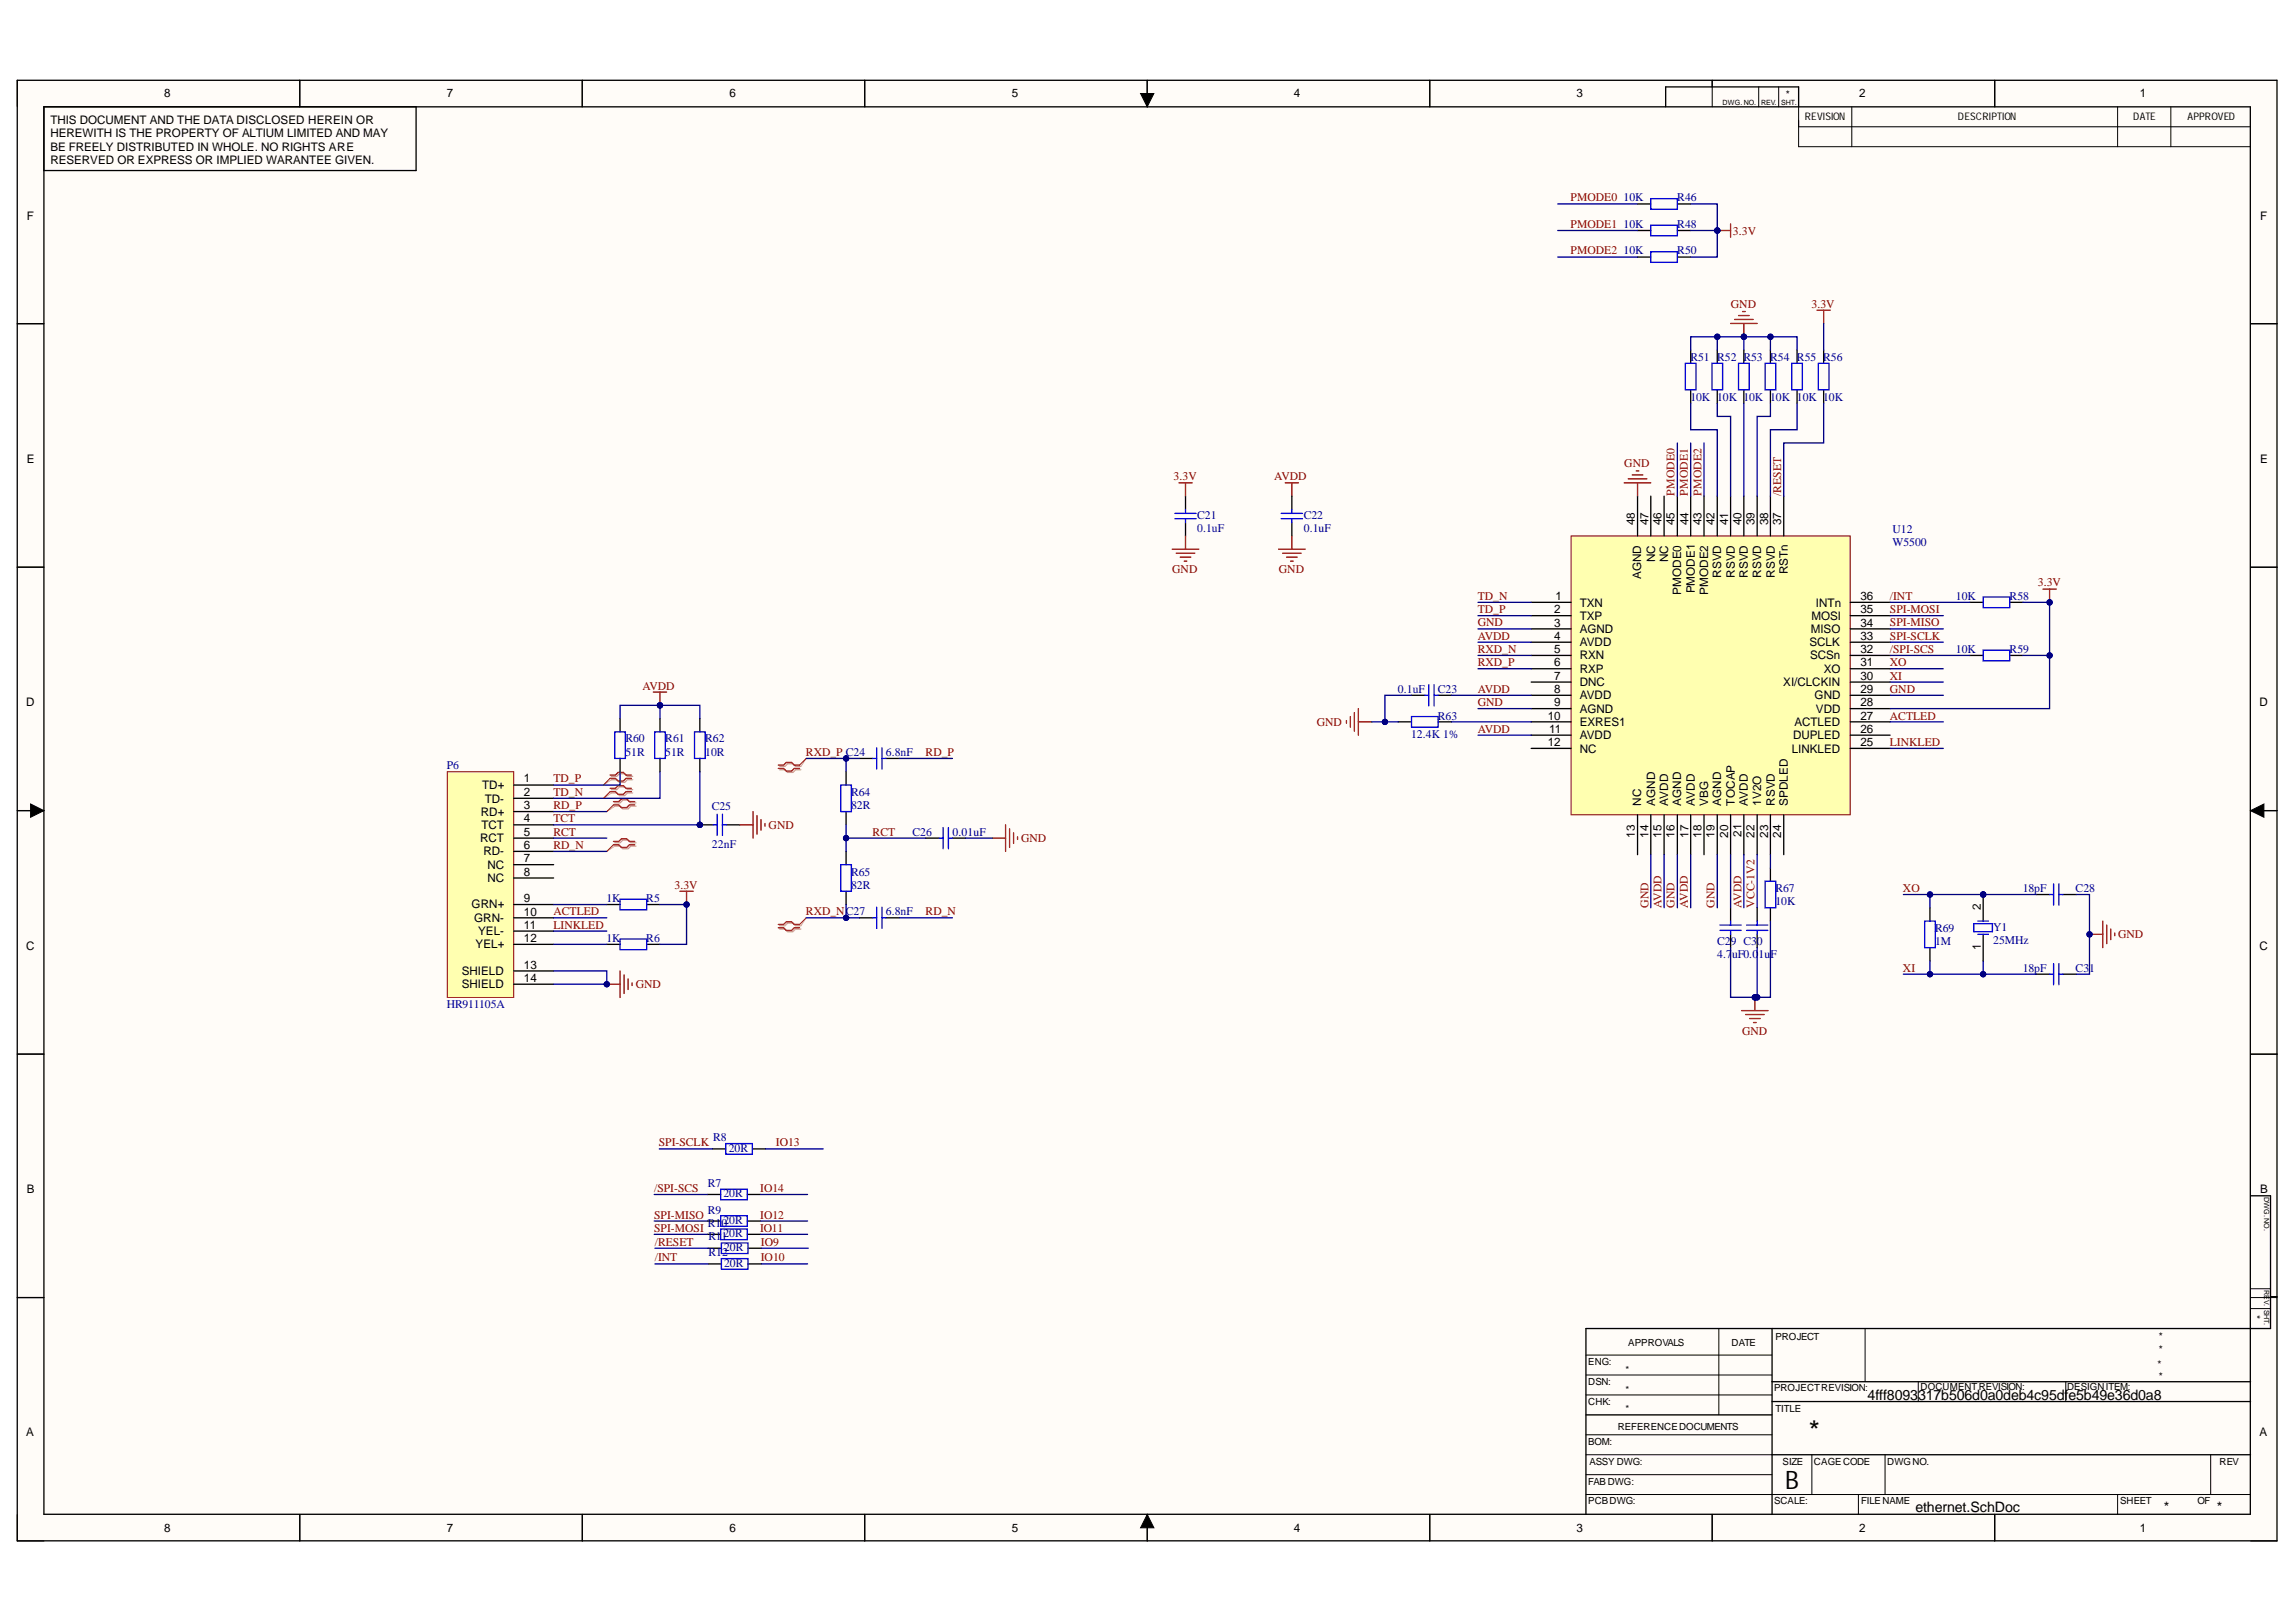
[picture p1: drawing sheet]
<svg xmlns="http://www.w3.org/2000/svg" width="297mm" height="210mm" viewBox="0 0 297 210" stroke-linecap="round" stroke-linejoin="round" font-family="sans-serif">
<defs><g id="words">
<text font-size="3.7" x="234" y="186.5">*</text>
<text font-size="3.3" x="231" y="192.7">B</text>
<g font-size="1.9">
<text x="241.6" y="181.2">4fff8093317b506d0a0deb4c95dfe5b49e36d0a8</text>
<text x="247.8" y="195.6">ethernet.SchDoc</text>
<text x="280" y="195.6">*</text>
<text x="286.8" y="195.6">*</text>
</g>
<g font-size="1.5">
<text x="6.5" y="16.1">THIS DOCUMENT AND THE DATA DISCLOSED HEREIN OR</text>
<text x="6.5" y="17.8">HEREWITH IS THE PROPERTY OF ALTIUM LIMITED AND MAY</text>
<text x="21.2" y="12.6">8</text>
<text x="57.8" y="12.6">7</text>
<text x="94.4" y="12.6">6</text>
<text x="130.9" y="12.6">5</text>
<text x="167.4" y="12.6">4</text>
<text x="204" y="12.6">3</text>
<text x="240.5" y="12.6">2</text>
<text x="276.8" y="12.6">1</text>
<text x="6.5" y="19.5">BE FREELY DISTRIBUTED IN WHOLE. NO RIGHTS ARE</text>
<text x="6.5" y="21.2">RESERVED OR EXPRESS OR IMPLIED WARANTEE GIVEN.</text>
<text x="3.5" y="28.4">F</text>
<text x="292.4" y="28.4">F</text>
<text x="3.5" y="59.9">E</text>
<text x="292.4" y="59.9">E</text>
<text x="211.5" y="68" transform="rotate(-90 211.5 68)">48</text>
<text x="213.3" y="68" transform="rotate(-90 213.3 68)">47</text>
<text x="215" y="68" transform="rotate(-90 215 68)">46</text>
<text x="216.7" y="68" transform="rotate(-90 216.7 68)">45</text>
<text x="218.4" y="68" transform="rotate(-90 218.4 68)">44</text>
<text x="220.1" y="68" transform="rotate(-90 220.1 68)">43</text>
<text x="221.8" y="68" transform="rotate(-90 221.8 68)">42</text>
<text x="223.6" y="68" transform="rotate(-90 223.6 68)">41</text>
<text x="225.3" y="68" transform="rotate(-90 225.3 68)">40</text>
<text x="227" y="68" transform="rotate(-90 227 68)">39</text>
<text x="228.8" y="68" transform="rotate(-90 228.8 68)">38</text>
<text x="230.4" y="68" transform="rotate(-90 230.4 68)">37</text>
<text x="201.3" y="77.6">1</text>
<text x="212.3" y="74.9" transform="rotate(-90 212.3 74.9)">AGND</text>
<text x="214.1" y="72.7" transform="rotate(-90 214.1 72.7)">NC</text>
<text x="215.8" y="72.7" transform="rotate(-90 215.8 72.7)">NC</text>
<text x="217.5" y="77" transform="rotate(-90 217.5 77)">PMODE0</text>
<text x="219.3" y="76.8" transform="rotate(-90 219.3 76.8)">PMODE1</text>
<text x="221" y="77" transform="rotate(-90 221 77)">PMODE2</text>
<text x="222.7" y="74.8" transform="rotate(-90 222.7 74.8)">RSVD</text>
<text x="224.4" y="74.8" transform="rotate(-90 224.4 74.8)">RSVD</text>
<text x="226.1" y="74.8" transform="rotate(-90 226.1 74.8)">RSVD</text>
<text x="227.8" y="74.8" transform="rotate(-90 227.8 74.8)">RSVD</text>
<text x="229.6" y="74.8" transform="rotate(-90 229.6 74.8)">RSVD</text>
<text x="231.3" y="74.3" transform="rotate(-90 231.3 74.3)">RSTn</text>
<text x="240.7" y="77.6">36</text>
<text x="201.1" y="79.3">2</text>
<text x="201.1" y="81.1">3</text>
<text x="201.1" y="82.8">4</text>
<text x="204.4" y="80.2">TXP</text>
<text x="204.4" y="82">AGND</text>
<text x="204.4" y="83.6">AVDD</text>
<text x="204.4" y="78.5">TXN</text>
<text x="234.1" y="83.6">SCLK</text>
<text x="234.3" y="82">MISO</text>
<text x="234.3" y="80.2">MOSI</text>
<text x="234.9" y="78.5">INTn</text>
<text x="240.7" y="82.8">33</text>
<text x="240.7" y="81.1">34</text>
<text x="240.7" y="79.3">35</text>
<text x="201.1" y="84.5">5</text>
<text x="201.1" y="86.2">6</text>
<text x="201.1" y="88">7</text>
<text x="201.1" y="89.7">8</text>
<text x="204.4" y="85.3">RXN</text>
<text x="204.4" y="87.1">RXP</text>
<text x="204.4" y="88.8">DNC</text>
<text x="230.7" y="88.8">XI/CLCKIN</text>
<text x="234.2" y="85.3">SCSn</text>
<text x="236" y="87.1">XO</text>
<text x="240.7" y="89.7">29</text>
<text x="240.7" y="88">30</text>
<text x="240.7" y="86.2">31</text>
<text x="240.7" y="84.5">32</text>
<text x="3.4" y="91.4">D</text>
<text x="200.2" y="93.1">10</text>
<text x="200.4" y="94.8">11</text>
<text x="201.1" y="91.3">9</text>
<text x="204.4" y="90.5">AVDD</text>
<text x="204.4" y="94">EXRES1</text>
<text x="204.4" y="95.7">AVDD</text>
<text x="204.4" y="92.3">AGND</text>
<text x="232" y="95.7">DUPLED</text>
<text x="232.1" y="94">ACTLED</text>
<text x="234.8" y="90.5">GND</text>
<text x="234.9" y="92.3">VDD</text>
<text x="240.7" y="94.8">26</text>
<text x="240.7" y="93.1">27</text>
<text x="240.7" y="91.3">28</text>
<text x="292.3" y="91.4">D</text>
<text x="67.8" y="101.2">1</text>
<text x="200.2" y="96.5">12</text>
<text x="204.4" y="97.4">NC</text>
<text x="231.8" y="97.4">LINKLED</text>
<text x="240.7" y="96.5">25</text>
<text x="62.2" y="105.5">RD+</text>
<text x="62.3" y="107.3">TCT</text>
<text x="62.4" y="102.2">TD+</text>
<text x="62.7" y="103.9">TD-</text>
<text x="67.8" y="103">2</text>
<text x="67.8" y="104.7">3</text>
<text x="67.8" y="106.4">4</text>
<text x="212.3" y="104.3" transform="rotate(-90 212.3 104.3)">NC</text>
<text x="214.1" y="104.3" transform="rotate(-90 214.1 104.3)">AGND</text>
<text x="215.8" y="104.3" transform="rotate(-90 215.8 104.3)">AVDD</text>
<text x="217.5" y="104.3" transform="rotate(-90 217.5 104.3)">AGND</text>
<text x="219.3" y="104.3" transform="rotate(-90 219.3 104.3)">AVDD</text>
<text x="221" y="104.3" transform="rotate(-90 221 104.3)">VBG</text>
<text x="222.7" y="104.3" transform="rotate(-90 222.7 104.3)">AGND</text>
<text x="224.4" y="104.3" transform="rotate(-90 224.4 104.3)">TOCAP</text>
<text x="226.1" y="104.3" transform="rotate(-90 226.1 104.3)">AVDD</text>
<text x="227.8" y="104.3" transform="rotate(-90 227.8 104.3)">1V2O</text>
<text x="229.6" y="104.3" transform="rotate(-90 229.6 104.3)">RSVD</text>
<text x="231.3" y="104.3" transform="rotate(-90 231.3 104.3)">SPDLED</text>
<text x="62.1" y="109">RCT</text>
<text x="62.5" y="110.7">RD-</text>
<text x="63" y="112.4">NC</text>
<text x="67.8" y="108.2">5</text>
<text x="67.8" y="109.9">6</text>
<text x="67.8" y="111.6">7</text>
<text x="67.8" y="113.3">8</text>
<text x="211.5" y="108.4" transform="rotate(-90 211.5 108.4)">13</text>
<text x="213.3" y="108.4" transform="rotate(-90 213.3 108.4)">14</text>
<text x="215" y="108.4" transform="rotate(-90 215 108.4)">15</text>
<text x="216.7" y="108.4" transform="rotate(-90 216.7 108.4)">16</text>
<text x="218.4" y="108.4" transform="rotate(-90 218.4 108.4)">17</text>
<text x="220.1" y="108.4" transform="rotate(-90 220.1 108.4)">18</text>
<text x="221.8" y="108.4" transform="rotate(-90 221.8 108.4)">19</text>
<text x="223.6" y="108.4" transform="rotate(-90 223.6 108.4)">20</text>
<text x="225.3" y="108.3" transform="rotate(-90 225.3 108.3)">21</text>
<text x="227" y="108.4" transform="rotate(-90 227 108.4)">22</text>
<text x="228.8" y="108.4" transform="rotate(-90 228.8 108.4)">23</text>
<text x="230.4" y="108.4" transform="rotate(-90 230.4 108.4)">24</text>
<text x="61" y="117.6">GRN+</text>
<text x="61.4" y="119.3">GRN-</text>
<text x="63" y="114.2">NC</text>
<text x="67.8" y="116.7">9</text>
<text x="67.8" y="118.5">10</text>
<text x="256.3" y="117.8" transform="rotate(-90 256.3 117.8)">2</text>
<text x="3.4" y="122.9">C</text>
<text x="61.5" y="122.7">YEL+</text>
<text x="61.9" y="121">YEL-</text>
<text x="67.8" y="120.2">11</text>
<text x="67.8" y="121.9">12</text>
<text x="67.8" y="125.3">13</text>
<text x="256.3" y="122.9" transform="rotate(-90 256.3 122.9)">1</text>
<text x="292.3" y="122.9">C</text>
<text x="59.7" y="126.2">SHIELD</text>
<text x="59.7" y="127.9">SHIELD</text>
<text x="67.8" y="127">14</text>
<text x="3.5" y="154.4">B</text>
<text x="292.4" y="154.4">B</text>
<text x="3.4" y="185.9">A</text>
<text x="292.3" y="185.9">A</text>
<text x="21.2" y="198.2">8</text>
<text x="57.8" y="198.2">7</text>
<text x="94.4" y="198.2">6</text>
<text x="130.9" y="198.2">5</text>
<text x="167.4" y="198.2">4</text>
<text x="204" y="198.2">3</text>
<text x="240.5" y="198.2">2</text>
<text x="276.8" y="198.2">1</text>
</g>
<g font-size="1.5" fill="#800000">
<text x="203.2" y="26.1">PMODE0</text>
<text x="203.2" y="29.5">PMODE1</text>
<text x="203.2" y="32.9">PMODE2</text>
<text x="224.2" y="30.4">3.3V</text>
<text x="223.9" y="39.8">GND</text>
<text x="234.3" y="39.8">3.3V</text>
<text x="151.8" y="62.2">3.3V</text>
<text x="164.9" y="62.2">AVDD</text>
<text x="210.1" y="60.5">GND</text>
<text x="216.7" y="64.2" transform="rotate(-90 216.7 64.2)">PMODE0</text>
<text x="218.3" y="64.2" transform="rotate(-90 218.3 64.2)">PMODE1</text>
<text x="220.1" y="64.2" transform="rotate(-90 220.1 64.2)">PMODE2</text>
<text x="230.4" y="64.2" transform="rotate(-90 230.4 64.2)">/RESET</text>
<text x="151.7" y="74.2">GND</text>
<text x="165.5" y="74.2">GND</text>
<text x="191.2" y="77.6">TD_N</text>
<text x="244.5" y="77.6">/INT</text>
<text x="263.6" y="75.9">3.3V</text>
<text x="191.2" y="79.3">TD_P</text>
<text x="191.2" y="81">GND</text>
<text x="191.2" y="82.8">AVDD</text>
<text x="244.5" y="82.8">SPI-SCLK</text>
<text x="244.5" y="81">SPI-MISO</text>
<text x="244.5" y="79.3">SPI-MOSI</text>
<text x="83.1" y="89.2">AVDD</text>
<text x="191.2" y="84.5">RXD_N</text>
<text x="191.2" y="86.2">RXD_P</text>
<text x="191.2" y="89.7">AVDD</text>
<text x="244.5" y="89.7">GND</text>
<text x="244.5" y="88">XI</text>
<text x="244.5" y="86.2">XO</text>
<text x="244.5" y="84.5">/SPI-SCS</text>
<text x="170.4" y="94">GND</text>
<text x="191.2" y="94.8">AVDD</text>
<text x="191.2" y="91.3">GND</text>
<text x="244.5" y="93.1">ACTLED</text>
<text x="71.6" y="101.2">TD_P</text>
<text x="104.3" y="97.9">RXD_P C24</text>
<text x="119.8" y="97.9">RD_P</text>
<text x="244.5" y="96.5">LINKLED</text>
<text x="71.6" y="103">TD_N</text>
<text x="71.6" y="104.7">RD_P</text>
<text x="71.6" y="106.4">TCT</text>
<text x="99.4" y="107.2">GND</text>
<text x="71.6" y="109.9">RD_N</text>
<text x="71.6" y="108.2">RCT</text>
<text x="112.9" y="108.2">RCT</text>
<text x="132.1" y="109">GND</text>
<text x="71.6" y="118.4">ACTLED</text>
<text x="87.3" y="115">3.3V</text>
<text x="104.3" y="118.4">RXD_NC27</text>
<text x="119.8" y="118.4">RD_N</text>
<text x="213.3" y="117.5" transform="rotate(-90 213.3 117.5)">GND</text>
<text x="215" y="117.5" transform="rotate(-90 215 117.5)">AVDD</text>
<text x="216.7" y="117.5" transform="rotate(-90 216.7 117.5)">GND</text>
<text x="218.3" y="117.5" transform="rotate(-90 218.3 117.5)">AVDD</text>
<text x="221.8" y="117.5" transform="rotate(-90 221.8 117.5)">GND</text>
<text x="225.3" y="117.5" transform="rotate(-90 225.3 117.5)">AVDD</text>
<text x="227" y="117.5" transform="rotate(-90 227 117.5)">VCC-1V2</text>
<text x="246.2" y="115.4">XO</text>
<text x="71.6" y="120.2">LINKLED</text>
<text x="246.2" y="125.8">XI</text>
<text x="274" y="121.4">GND</text>
<text x="82.3" y="127.9">GND</text>
<text x="225.4" y="133.9">GND</text>
<text x="85.2" y="148.3">SPI-SCLK</text>
<text x="100.4" y="148.3">IO13</text>
<text x="84.6" y="154.3">/SPI-SCS</text>
<text x="98.3" y="154.3">IO14</text>
<text x="84.6" y="159.4">SPI-MOSI</text>
<text x="84.6" y="157.7">SPI-MISO</text>
<text x="84.7" y="161.2">/RESET</text>
<text x="98.3" y="157.7">IO12</text>
<text x="98.3" y="159.4">IO11</text>
<text x="98.4" y="161.2">IO9</text>
<text x="84.7" y="163.2">/INT</text>
<text x="98.4" y="163.2">IO10</text>
</g>
<g font-size="1.5" fill="#000080">
<text x="210.1" y="26.1">10K</text>
<text x="210.1" y="29.5">10K</text>
<text x="217" y="26.1">R46</text>
<text x="217" y="29.5">R48</text>
<text x="210.1" y="32.9">10K</text>
<text x="217" y="32.9">R50</text>
<text x="218.7" y="46.7">R51 R52 R53 R54 R55 R56</text>
<text x="218.7" y="51.8">10K 10K 10K 10K 10K 10K</text>
<text x="154.9" y="68.8">0.1uF</text>
<text x="154.9" y="67.2">C21</text>
<text x="168.7" y="68.8">0.1uF</text>
<text x="168.7" y="67.2">C22</text>
<text x="244.8" y="69">U12</text>
<text x="244.8" y="70.7">W5500</text>
<text x="253" y="77.6">10K</text>
<text x="260" y="77.6">R58</text>
<text x="180.9" y="89.7">0.1uF</text>
<text x="186" y="89.7">C23</text>
<text x="253" y="84.5">10K</text>
<text x="260" y="84.5">R59</text>
<text x="182.5" y="95.5">12.4K 1%</text>
<text x="186" y="93.1">R63</text>
<text x="57.8" y="99.5">P6</text>
<text x="80.9" y="97.9">51R</text>
<text x="80.9" y="96.1">R60</text>
<text x="86.1" y="97.9">51R</text>
<text x="86.1" y="96.1">R61</text>
<text x="91.2" y="97.9">10R</text>
<text x="91.2" y="96.1">R62</text>
<text x="114.6" y="97.9">6.8nF</text>
<text x="92.1" y="104.9">C25</text>
<text x="110.1" y="104.7">82R</text>
<text x="110.1" y="103">R64</text>
<text x="92.1" y="109.7">22nF</text>
<text x="110.1" y="113.3">R65</text>
<text x="118.1" y="108.2">C26</text>
<text x="123.2" y="108.2">0.01uF</text>
<text x="78.5" y="116.7">1K</text>
<text x="83.6" y="116.7">R5</text>
<text x="110.1" y="115">82R</text>
<text x="114.6" y="118.4">6.8nF</text>
<text x="229.7" y="117.1">10K</text>
<text x="229.7" y="115.4">R67</text>
<text x="261.7" y="115.4">18pF</text>
<text x="268.5" y="115.4">C28</text>
<text x="78.5" y="121.9">1K</text>
<text x="83.6" y="121.9">R6</text>
<text x="222.2" y="124">4.7uF0.01u</text>
<text x="222.2" y="122.3">C29 C30</text>
<text x="229.1" y="124">F</text>
<text x="250.3" y="122.3">1M</text>
<text x="250.3" y="120.6">R69</text>
<text x="257.9" y="120.4">Y1</text>
<text x="257.9" y="122.1">25MHz</text>
<text x="261.7" y="125.8">18pF</text>
<text x="268.5" y="125.8">C31</text>
<text x="57.8" y="130.5">HR911105A</text>
<text x="92.2" y="147.7">R8</text>
<text x="94.3" y="149">20R</text>
<text x="91.6" y="153.6">R7</text>
<text x="93.6" y="154.9">20R</text>
<text x="91.6" y="157.1">R9</text>
<text x="91.6" y="158.7">R1020R</text>
<text x="91.7" y="160.5">R11</text>
<text x="93.6" y="160.1">20R</text>
<text x="93.7" y="161.9">20R</text>
<text x="91.7" y="162.5">R12</text>
<text x="93.7" y="163.9">20R</text>
</g>
<g font-size="1.4">
<text x="231" y="12.7">*</text>
<text x="233.5" y="15.6">REVISION</text>
<text x="253.3" y="15.6">DESCRIPTION</text>
<text x="276" y="15.6">DATE</text>
<text x="283" y="15.6">APPROVED</text>
<text x="279.3" y="173.4">*</text>
<text x="279.1" y="177">*</text>
<text x="279.3" y="178.5">*</text>
<text x="279.3" y="175.1">*</text>
</g>
<g font-size="1.3">
<text x="229.7" y="173.4">PROJECT</text>
<text x="291.5" y="170.2" transform="rotate(90 291.5 170.2)">*</text>
<text x="205.5" y="176.7">ENG:</text>
<text x="205.5" y="179.2">DSN:</text>
<text x="210.3" y="177.7">*</text>
<text x="210.6" y="174.2">APPROVALS</text>
<text x="224" y="174.2">DATE</text>
<text x="248.5" y="179.9">DOCUMENTREVISION:</text>
<text x="267.4" y="179.9">DESIGNITEM:</text>
<text x="205.5" y="181.8">CHK:</text>
<text x="209.3" y="185">REFERENCEDOCUMENTS</text>
<text x="210.3" y="180.3">*</text>
<text x="210.3" y="182.7">*</text>
<text x="229.5" y="180.1">PROJECTREVISION:</text>
<text x="229.7" y="182.7">TITLE</text>
<text x="205.5" y="187">BOM:</text>
<text x="205.7" y="189.5">ASSY DWG:</text>
<text x="230.6" y="189.5">SIZE</text>
<text x="234.7" y="189.5">CAGECODE</text>
<text x="244.2" y="189.5">DWGNO.</text>
<text x="287.2" y="189.5">REV</text>
<text x="205.5" y="192.1">FAB DWG:</text>
<text x="205.5" y="194.7">PCBDWG:</text>
<text x="229.5" y="194.7">SCALE:</text>
<text x="240.8" y="194.7">FILENAME</text>
<text x="274.3" y="194.7">SHEET</text>
<text x="284.3" y="194.7">OF</text>
</g>
<g font-size=".9">
<text x="222.8" y="13.6">DWG. NO.</text>
<text x="227.8" y="13.6">REV.</text>
<text x="230.4" y="13.6">SHT.</text>
<text x="292.9" y="154.9" transform="rotate(90 292.9 154.9)">DWG. NO.</text>
<text x="292.9" y="166.9" transform="rotate(90 292.9 166.9)">REV.</text>
<text x="292.9" y="169.5" transform="rotate(90 292.9 169.5)">SHT.</text>
</g>
</g></defs>
<g fill="#fffcf8">
<path d="M2.2 10.4h292.4v189h-292.4z" fill-rule="evenodd"/>
<path d="M5.7 13.8h285.5v182.2h-285.5z" fill-rule="evenodd"/>
</g>
<g fill="none" stroke="#000" stroke-width=".13">
<path d="M2.2 10.4v3.4M38.8 10.4v3.4M75.3 10.4v3.4M111.9 10.4v3.4M147.6 12.1h1.7l-.9 1.7zM148.4 10.4v3.4M185 10.4v3.4M221.5 10.4v3.4M227.5 11.2v2.6M230.1 11.2v2.6M232.7 13.8v5.2h58.5M232.7 16.4h58.5"/>
<path d="M239.6 13.8v5.2M258.1 10.4v3.4M274 13.8v5.2M280.8 13.8v5.2M2.2 41.9h3.5M291.2 41.9h3.4M2.2 73.4h3.5M291.2 73.4h3.4M2.2 104.9h3.5M4 104l1.7 .9-1.7 .9zM291.2 104.9l1.7-.9v1.8zM291.2 104.9h3.4"/>
<path d="M2.2 136.4h3.5M291.2 136.4h3.4M2.2 167.9h3.5M205.2 177.9h24.1M205.2 175.4h24.1M222.4 171.9v11.2M241.3 171.9v6.9M248.2 178.8v2.6M267.3 178.8v2.6M291.2 167.9h3.4M291.2 169.3h2.5M291.2 166.8h2.5"/>
<path d="M2.2 196v3.4h3.5M38.8 196v3.4M75.3 196v3.4M111.9 196v3.4M148.4 196l.9 1.7h-1.7zM148.4 196v3.4M185 196v3.4M205.2 193.4h86M205.2 180.5h24.1M205.2 188.3h24.1M205.2 185.7h24.1M205.2 190.8h24.1"/>
<path d="M221.5 196v3.4M234.4 188.3v5.1M240.4 193.4v2.6M243.9 188.3v5.1M258.1 196v3.4M274 193.4v2.6M286 188.3v5.1M291.2 199.4h3.4"/>
</g>
<g fill="none" stroke="#000" stroke-width=".17">
<path d="M2.2 10.4h292.4v189h-292.4zM38.8 10.4v3.4M53.8 13.8v8.3h-48.1v-8.3h285.4v182.2h-285.4v-182.2M75.3 10.4v3.4M111.9 10.4v3.4M148.4 10.4v3.4M185 10.4v3.4M215.5 13.8v-2.6h17.2v2.6M221.5 10.4v.8M258.1 10.4v3.4M2.2 41.9h3.5M291.2 41.9h3.4"/>
<path d="M2.2 73.4h3.5M291.2 73.4h3.4M2.2 104.9h3.5M291.2 104.9h3.4M2.2 136.4h3.5M291.2 136.4h3.4M291.2 154.7h2.5v17.2h-88.5v24.1M2.2 167.9h3.5M229.3 178.8h61.9M229.3 171.9v24.1M293.7 167.8h.9M38.8 196v3.4"/>
<path d="M75.3 196v3.4M111.9 196v3.4M148.4 196v3.4M185 196v3.4M205.2 183.1h24.1M221.5 196v3.4M229.3 181.4h61.9M229.3 188.3h61.9M258.1 196v3.4"/>
</g>
<path d="M147.6 12.1h1.7l-.9 1.7zM4 104l1.7 .9-1.7 .9zM291.2 104.9l1.7-.9v1.8zM148.4 196l.9 1.7h-1.7z" fill="#000"/>
<path d="M79.1 102.2h.7l.3-.4h.7l.4 .4h.7M79.1 102.6h.7l.3 .4h.7l.4-.4h.7M79.1 100.5h.7l.3-.4h.7l.4 .4h.7M79.1 100.9h.7l.3 .3h.7l.4-.3h.7M79.5 109.1h.7l.4-.4h.7l.3 .4h.7M79.5 109.5h.7l.4 .3h.7l.3-.3h.7M79.5 103.9h.7l.4-.3h.7l.3 .3h.7M79.5 104.3h.7l.4 .4h.7l.3-.4h.7" fill="none" stroke="#d0a19e" stroke-width=".17"/>
<path d="M79.1 102.6l-1 .7M79.1 100.9l-1 .7M79.5 109.5l-1 .7M79.5 104.3l-1 .7" fill="none" stroke="#d0a19e" stroke-width=".13"/>
<path d="M78.9 102h.7l.4-.3h.6l.4 .3h.7M78.9 102.4h.7l.4 .4h.6l.4-.4h.7M78.9 100.3h.7l.4-.3h.6l.4 .3h.7M78.9 100.7h.7l.4 .4h.6l.4-.4h.7M79.4 108.9h.7l.3-.4h.7l.3 .4h.7M79.4 109.3h.7l.3 .4h.7l.3-.4h.7M79.4 103.7h.7l.3-.3h.7l.3 .3h.7M79.4 104.2h.7l.3 .3h.7l.3-.3h.7" fill="none" stroke="#f00" stroke-width=".17"/>
<path d="M78.9 102.4l-.8 .9M78.9 100.7l-.8 .9M79.4 109.3l-.9 .9M79.4 104.2l-.9 .8" fill="none" stroke="#f00" stroke-width=".13"/>
<path d="M203.3 69.4h36.1v36h-36.1z" fill-rule="evenodd" fill="#ffffb0"/>
<path d="M203.3 69.4h36.1v36h-36.1z" fill="none" stroke="#800000" stroke-width=".13"/>
<g fill="none" stroke="#000" stroke-width=".17">
<path d="M198.1 79.7h5.2M198.1 77.9h5.2M211.9 64.2v5.2M213.6 64.2v5.2M215.3 64.2v5.2M217 64.2v5.2M218.7 64.2v5.2M220.5 64.2v5.2M222.2 64.2v5.2M223.9 64.2v5.2M225.6 64.2v5.2M227.3 64.2v5.2"/>
<path d="M229 64.2v5.2M230.8 64.2v5.2M239.4 79.7h5.1M239.4 77.9h5.1M198.1 81.4h5.2M198.1 83.1h5.2M198.1 84.8h5.2M198.1 86.5h5.2M198.1 88.3h5.2M198.1 90h5.2M198.1 93.4h5.2M198.1 95.1h5.2"/>
<path d="M198.1 96.9h5.2M198.1 91.7h5.2M239.4 81.4h5.1M239.4 83.1h5.1M239.4 84.8h5.1M239.4 86.5h5.1M239.4 88.3h5.1M239.4 90h5.1M239.4 93.4h5.1M239.4 95.1h5.1M239.4 96.9h5.1M239.4 91.7h5.1"/>
<path d="M211.9 105.4v5.2M213.6 105.4v5.2M215.3 105.4v5.2M217 105.4v5.2M218.7 105.4v5.2M220.5 105.4v5.2M222.2 105.4v5.2M223.9 105.4v5.2M225.6 105.4v5.2M227.3 105.4v5.2M229 105.4v5.2M230.8 105.4v5.2"/>
</g>
<path d="M57.9 99.9h8.6v29.2h-8.6z" fill-rule="evenodd" fill="#ffffb0"/>
<path d="M57.9 99.9h8.6v29.2h-8.6z" fill="none" stroke="#800000" stroke-width=".13"/>
<g fill="none" stroke="#000" stroke-width=".17">
<path d="M254.8 77.9h1.8M260 77.9h1.7M180.9 93.4h1.7M182.6 90h1.7M186.1 93.4h1.7M186.1 90h1.7M254.8 84.8h1.8M260 84.8h1.7M66.5 101.6h5.1M66.5 103.3h5.1M66.5 105h5.1M66.5 106.7h5.1"/>
<path d="M66.5 108.5h5.1M66.5 110.2h5.1M66.5 111.9h5.1M66.5 113.6h5.1M66.5 117.1h5.1M66.5 118.8h5.1M223.9 117.5v1.7M227.3 117.5v1.7M229 112.3v1.7M229 117.5v1.7M66.5 120.5h5.1M66.5 122.2h5.1"/>
<path d="M66.5 125.7h5.1M66.5 127.4h5.1M223.9 120.9v1.7M227.3 120.9v1.7"/>
</g>
<g fill="none" stroke="#00f" stroke-width=".17">
<path d="M256.6 77.3h3.4v1.3h-3.4zM182.6 92.7h3.5v1.4h-3.5zM184.3 90h.5M184.8 88.6v2.8M185.5 88.6v2.8M185.5 90h.6M256.6 84.1h3.4v1.4h-3.4zM222.5 119.7h2.8M223.9 119.2v.5M226 119.7h2.7M227.3 119.2v.5M228.4 114h1.3v3.5h-1.3z"/>
<path d="M222.5 120.4h2.8M223.9 120.4v.5M226 120.4h2.7M227.3 120.4v.5"/>
</g>
<path d="M264.3 76.2h1.7M265.2 76.2v1.7M174.2 93.2v.4M174.7 92.7v1.4M175.2 92.2v2.4M175.7 91.7v3.4M175.7 93.4h1.7" fill="none" stroke="#800000" stroke-width=".17"/>
<circle cx="265.2" cy="78" r=".34" fill="#000080"/>
<circle cx="265.2" cy="78" r=".34" fill="none" stroke="#000080" stroke-width=".13"/>
<path d="M249.7 117.5v1.7M249.7 122.6v1.8" fill="none" stroke="#000" stroke-width=".17"/>
<path d="M249 119.2h1.4v3.4h-1.4z" fill="none" stroke="#00f" stroke-width=".17"/>
<circle cx="256.6" cy="115.8" r=".35" fill="#000080"/>
<circle cx="256.6" cy="115.8" r=".35" fill="none" stroke="#000080" stroke-width=".13"/>
<path d="M256.6 115.8v3.4M256.6 120.9v3.5" fill="none" stroke="#000" stroke-width=".17"/>
<circle cx="256.6" cy="115.8" r=".35" fill="#000080"/>
<circle cx="256.6" cy="115.8" r=".35" fill="none" stroke="#000080" stroke-width=".13"/>
<path d="M255.4 119.5h2.4v1.1h-2.4zM255.9 119.2h1.4M265.2 115.8h.5M265.7 114.4v2.7M266.4 114.4v2.7M266.4 115.8h.5M255.9 120.9h1.4M265.2 126.1h.5M265.7 124.7v2.7M266.4 124.7v2.7M266.4 126.1h.5" fill="none" stroke="#00f" stroke-width=".17"/>
<path d="M263.4 115.8h1.8M266.9 115.8h1.7M263.4 126.1h1.8M266.9 126.1h1.7" fill="none" stroke="#000" stroke-width=".17"/>
<path d="M272 119.2v3.4M272.6 119.7v2.4M270.3 120.9h1.7M273.1 120.2v1.4M273.6 120.7v.4" fill="none" stroke="#800000" stroke-width=".17"/>
<circle cx="270.3" cy="120.9" r=".34" fill="#000080"/>
<circle cx="270.3" cy="120.9" r=".34" fill="none" stroke="#000080" stroke-width=".13"/>
<path d="M222.2 29.8h1.7M223.9 29v1.7M210.1 62.5h3.5M210.6 62h2.5M211.2 61.5h1.3M211.7 60.9h.3M211.9 62.5v1.7" fill="none" stroke="#800000" stroke-width=".17"/>
<path d="M211.9 26.4h1.7M211.9 29.8h1.7M211.9 33.3h1.7M217 26.4h1.7M217 29.8h1.7M217 33.3h1.7" fill="none" stroke="#000" stroke-width=".17"/>
<path d="M213.6 25.7h3.4v1.4h-3.4zM213.6 29.1h3.4v1.4h-3.4zM213.6 32.6h3.4v1.4h-3.4z" fill="none" stroke="#00f" stroke-width=".17"/>
<circle cx="222.2" cy="29.8" r=".34" fill="#000080"/>
<circle cx="222.2" cy="29.8" r=".34" fill="none" stroke="#000080" stroke-width=".13"/>
<path d="M218.7 45.3v1.7M218.7 50.5v1.7M222.2 45.3v1.7M222.2 50.5v1.7M225.6 45.3v1.7M225.6 50.5v1.7M229 45.3v1.7M229 50.5v1.7M232.5 45.3v1.7M232.5 50.5v1.7M235.9 45.3v1.7M235.9 50.5v1.7" fill="none" stroke="#000" stroke-width=".17"/>
<path d="M218 47h1.4v3.5h-1.4zM221.5 47h1.4v3.5h-1.4zM224.9 47h1.4v3.5h-1.4zM228.4 47h1.3v3.5h-1.3zM231.8 47h1.4v3.5h-1.4zM235.2 47h1.4v3.5h-1.4z" fill="none" stroke="#00f" stroke-width=".17"/>
<path d="M223.9 41.9h3.4M224.4 41.3h2.4M224.9 40.8h1.4M225.4 40.3h.4M225.6 41.9v1.7" fill="none" stroke="#800000" stroke-width=".17"/>
<circle cx="225.6" cy="43.6" r=".34" fill="#000080"/>
<circle cx="225.6" cy="43.6" r=".34" fill="none" stroke="#000080" stroke-width=".13"/>
<path d="M235.1 40.1h1.7M235.9 40.1v1.8M78.5 127.4h1.7M80.2 125.7v3.4M80.7 126.2v2.4M81.3 126.7v1.4M81.8 127.2v.3" fill="none" stroke="#800000" stroke-width=".17"/>
<path d="M153.4 64.2v1.7M153.4 67.6v1.8" fill="none" stroke="#000" stroke-width=".17"/>
<path d="M152 67.1h2.7M152 66.4h2.7M153.4 65.9v.5M153.4 67.1v.5" fill="none" stroke="#00f" stroke-width=".17"/>
<circle cx="78.5" cy="127.4" r=".34" fill="#000080"/>
<circle cx="78.5" cy="127.4" r=".34" fill="none" stroke="#000080" stroke-width=".13"/>
<g fill="none" stroke="#000" stroke-width=".17">
<path d="M80.2 93v1.7M80.2 98.2v1.7M85.4 93v1.7M85.4 98.2v1.7M109.5 99.9v1.7M111.2 98.2h1.7M114.6 98.2h1.7M109.5 105v1.7M109.5 110.2v1.7M109.5 115.3v1.8M111.2 118.8h1.7M114.6 118.8h1.7"/>
<path d="M119.8 108.5h1.7M123.2 108.5h1.7"/>
</g>
<g fill="none" stroke="#00f" stroke-width=".17">
<path d="M79.5 94.7h1.4v3.5h-1.4zM84.7 94.7h1.4v3.5h-1.4zM112.9 98.2h.5M113.4 96.8v2.7M114.1 96.8v2.7M114.1 98.2h.5M108.8 101.6h1.3v3.4h-1.3zM108.8 111.9h1.3v3.4h-1.3zM112.9 118.8h.5M113.4 117.4v2.7M114.1 117.4v2.7M114.1 118.8h.5"/>
<path d="M121.5 108.5h.5M122 107.1v2.7M122.7 107.1v2.7M122.7 108.5h.5"/>
</g>
<g fill="none" stroke="#800000" stroke-width=".17">
<path d="M151.7 71.1h3.4M152.2 71.6h2.4M152.5 62.5h1.7M152.7 72.1h1.4M153.2 72.6h.3M153.4 62.5v1.7M153.4 69.4v1.7M84.5 89.6h1.7M85.4 89.6v1.7M128.4 108.5h1.7M130.1 106.7v3.5M130.6 107.3v2.4"/>
<path d="M131.1 107.8v1.3M131.6 108.3v.3"/>
</g>
<circle cx="85.4" cy="91.3" r=".34" fill="#000080"/>
<circle cx="85.4" cy="91.3" r=".34" fill="none" stroke="#000080" stroke-width=".13"/>
<circle cx="90.5" cy="106.7" r=".34" fill="#000080"/>
<circle cx="90.5" cy="106.7" r=".34" fill="none" stroke="#000080" stroke-width=".13"/>
<path d="M90.5 106.7h1.8" fill="none" stroke="#000" stroke-width=".17"/>
<circle cx="90.5" cy="106.7" r=".34" fill="#000080"/>
<circle cx="90.5" cy="106.7" r=".34" fill="none" stroke="#000080" stroke-width=".13"/>
<path d="M167.1 64.2v1.7M167.1 67.6v1.8M90.5 93v1.7M90.5 98.2v1.7M94 106.7h1.7" fill="none" stroke="#000" stroke-width=".17"/>
<path d="M165.8 66.4h2.7M165.8 67.1h2.7M167.1 65.9v.5M167.1 67.1v.5M89.9 94.7h1.3v3.5h-1.3zM92.3 106.7h.5M92.8 105.4v2.7M93.5 105.4v2.7M93.5 106.7h.5" fill="none" stroke="#00f" stroke-width=".17"/>
<g fill="none" stroke="#800000" stroke-width=".17">
<path d="M165.4 71.1h3.5M165.9 71.6h2.4M166.3 62.5h1.7M166.4 72.1h1.4M167 72.6h.3M167.1 62.5v1.7M167.1 69.4v1.7M95.7 106.7h1.7M97.4 105v3.5M97.9 105.5v2.4M98.5 106.1v1.3M99 106.6v.3"/>
<path d="M225.3 130.8h3.4M225.8 131.3h2.4M226.3 131.8h1.4M226.9 132.3h.3M227 129.1v1.7"/>
</g>
<circle cx="227" cy="129.1" r=".35" fill="#000080"/>
<circle cx="227" cy="129.1" r=".35" fill="none" stroke="#000080" stroke-width=".13"/>
<path d="M100.9 99.6h.6l.4 .4h.7l.3-.4h.7M100.9 99.2h.6l.4-.4h.7l.3 .4h.7M100.9 119.8h.6l.4-.3h.7l.3 .3h.7M100.9 120.2h.6l.4 .4h.7l.3-.4h.7" fill="none" stroke="#d0a19e" stroke-width=".17"/>
<path d="M104.3 98.2l-.7 1M104.3 118.8l-.7 1" fill="none" stroke="#d0a19e" stroke-width=".13"/>
<path d="M100.7 99.4h.7l.3 .4h.7l.4-.4h.6M100.7 99h.7l.3-.3h.7l.4 .3h.6M100.7 119.6h.7l.3-.3h.7l.4 .3h.6M100.7 120.1h.7l.3 .3h.7l.4-.3h.6" fill="none" stroke="#f00" stroke-width=".17"/>
<path d="M104.3 98.2l-.9 .8M104.3 118.8l-.9 .8" fill="none" stroke="#f00" stroke-width=".13"/>
<path d="M78.5 117.1h1.7M83.7 117.1h1.7M78.5 122.2h1.7M83.7 122.2h1.7" fill="none" stroke="#000" stroke-width=".17"/>
<path d="M80.2 116.4h3.5v1.3h-3.5zM80.2 121.5h3.5v1.4h-3.5z" fill="none" stroke="#00f" stroke-width=".17"/>
<path d="M88 115.3h1.7M88.8 115.3v1.8" fill="none" stroke="#800000" stroke-width=".17"/>
<circle cx="88.8" cy="117.1" r=".34" fill="#000080"/>
<circle cx="88.8" cy="117.1" r=".34" fill="none" stroke="#000080" stroke-width=".13"/>
<path d="M91.5 154.6h1.7M91.5 158h1.7M91.5 159.7h1.7M92.2 148.7h1.7M96.7 154.6h1.7M96.7 158h1.7M96.7 159.7h1.7M97.3 148.7h1.8M91.6 161.5h1.7M91.6 163.6h1.7M96.8 161.5h1.7M96.8 163.6h1.7" fill="none" stroke="#000" stroke-width=".17"/>
<path d="M93.2 153.9h3.5v1.4h-3.5zM93.2 157.3h3.5v1.4h-3.5zM93.2 159h3.5v1.4h-3.5zM93.9 148h3.4v1.4h-3.4zM93.3 160.8h3.5v1.4h-3.5zM93.3 162.9h3.5v1.4h-3.5z" fill="none" stroke="#00f" stroke-width=".17"/>
<g fill="none" stroke="#000080" stroke-width=".17">
<path d="M191.2 77.9h6.9M191.2 79.7h6.9M182.6 90h-3.4v3.4M187.8 93.4h10.3M191.2 81.4h6.9M191.2 83.1h6.9M191.2 84.8h6.9M191.2 86.5h6.9M191.2 91.7h6.9M191.2 95.1h6.9M71.6 105h6.9M71.6 108.5h6.9"/>
<path d="M71.6 110.2h6.9"/>
</g>
<circle cx="179.2" cy="93.4" r=".35" fill="#000080"/>
<circle cx="179.2" cy="93.4" r=".35" fill="none" stroke="#000080" stroke-width=".13"/>
<path d="M187.8 90h10.3M213.6 110.6v6.9M215.3 110.6v6.9M217 110.6v6.9M218.7 110.6v6.9M222.2 110.6v6.9M223.9 110.6v6.9M225.6 110.6v6.9M227.3 110.6v6.9M229 119.2v9.9h-2M229 110.6v1.7" fill="none" stroke="#000080" stroke-width=".17"/>
<circle cx="227.3" cy="129.1" r=".35" fill="#000080"/>
<circle cx="227.3" cy="129.1" r=".35" fill="none" stroke="#000080" stroke-width=".13"/>
<circle cx="227" cy="129.1" r=".35" fill="#000080"/>
<circle cx="227" cy="129.1" r=".35" fill="none" stroke="#000080" stroke-width=".13"/>
<path d="M244.5 79.7h6.9M244.5 77.9h10.3M261.7 77.9h3.5v6.9h-3.5M244.5 96.9h6.9M244.5 93.4h6.9M244.5 90h6.9M244.5 88.3h6.9M244.5 86.5h6.9M244.5 83.1h6.9M244.5 81.4h6.9M244.5 84.8h10.3" fill="none" stroke="#000080" stroke-width=".17"/>
<circle cx="265.2" cy="84.8" r=".34" fill="#000080"/>
<circle cx="265.2" cy="84.8" r=".34" fill="none" stroke="#000080" stroke-width=".13"/>
<circle cx="265.2" cy="78" r=".34" fill="#000080"/>
<circle cx="265.2" cy="78" r=".34" fill="none" stroke="#000080" stroke-width=".13"/>
<path d="M263.4 115.8h-13.7v1.7" fill="none" stroke="#000080" stroke-width=".17"/>
<circle cx="249.7" cy="115.8" r=".34" fill="#000080"/>
<circle cx="249.7" cy="115.8" r=".34" fill="none" stroke="#000080" stroke-width=".13"/>
<circle cx="256.6" cy="115.8" r=".35" fill="#000080"/>
<circle cx="256.6" cy="115.8" r=".35" fill="none" stroke="#000080" stroke-width=".13"/>
<path d="M268.6 115.8h1.7v10.3h-1.7" fill="none" stroke="#000080" stroke-width=".17"/>
<circle cx="270.3" cy="120.9" r=".34" fill="#000080"/>
<circle cx="270.3" cy="120.9" r=".34" fill="none" stroke="#000080" stroke-width=".13"/>
<path d="M256.6 124.4v1.7" fill="none" stroke="#000080" stroke-width=".17"/>
<circle cx="256.6" cy="126.1" r=".35" fill="#000080"/>
<circle cx="256.6" cy="126.1" r=".35" fill="none" stroke="#000080" stroke-width=".13"/>
<path d="M246.2 115.8h3.5" fill="none" stroke="#000080" stroke-width=".17"/>
<circle cx="249.7" cy="115.8" r=".34" fill="#000080"/>
<circle cx="249.7" cy="115.8" r=".34" fill="none" stroke="#000080" stroke-width=".13"/>
<path d="M246.2 126.1h3.5" fill="none" stroke="#000080" stroke-width=".17"/>
<circle cx="249.7" cy="126.1" r=".34" fill="#000080"/>
<circle cx="249.7" cy="126.1" r=".34" fill="none" stroke="#000080" stroke-width=".13"/>
<g fill="none" stroke="#000080" stroke-width=".17">
<path d="M201.5 26.4h10.4M201.5 29.8h10.4M201.5 33.3h10.4M218.7 29.8h3.5M217 57.3v6.9M218.7 57.3v6.9M220.5 57.3v6.9M84.6 159.7h6.9M84.6 158h6.9M84.6 154.6h6.9M85.3 148.7h6.9M84.7 163.6h6.9"/>
<path d="M84.7 161.5h6.9"/>
</g>
<circle cx="222.2" cy="29.8" r=".34" fill="#000080"/>
<circle cx="222.2" cy="29.8" r=".34" fill="none" stroke="#000080" stroke-width=".13"/>
<path d="M218.7 52.2v3.4h3.5v8.6M222.2 52.2v1.7h1.7v10.3M222.2 43.6v1.7M225.6 52.2v12M229 52.2v1.7h-1.7v10.3M232.5 52.2v3.4h-3.5v8.6" fill="none" stroke="#000080" stroke-width=".17"/>
<circle cx="222.2" cy="43.6" r=".34" fill="#000080"/>
<circle cx="222.2" cy="43.6" r=".34" fill="none" stroke="#000080" stroke-width=".13"/>
<path d="M225.6 43.6v1.7" fill="none" stroke="#000080" stroke-width=".17"/>
<circle cx="225.6" cy="43.6" r=".34" fill="#000080"/>
<circle cx="225.6" cy="43.6" r=".34" fill="none" stroke="#000080" stroke-width=".13"/>
<path d="M229 43.6v1.7" fill="none" stroke="#000080" stroke-width=".17"/>
<circle cx="229" cy="43.6" r=".34" fill="#000080"/>
<circle cx="229" cy="43.6" r=".34" fill="none" stroke="#000080" stroke-width=".13"/>
<path d="M235.9 52.2v5.1h-5.1v6.9M235.9 41.9v3.4M71.6 125.7h6.9v1.7h-6.9" fill="none" stroke="#000080" stroke-width=".17"/>
<circle cx="78.5" cy="127.4" r=".34" fill="#000080"/>
<circle cx="78.5" cy="127.4" r=".34" fill="none" stroke="#000080" stroke-width=".13"/>
<path d="M111.2 98.2h-1.7v1.7" fill="none" stroke="#000080" stroke-width=".17"/>
<circle cx="109.5" cy="98.2" r=".34" fill="#000080"/>
<circle cx="109.5" cy="98.2" r=".34" fill="none" stroke="#000080" stroke-width=".13"/>
<path d="M109.5 117.1v1.7h1.7" fill="none" stroke="#000080" stroke-width=".17"/>
<circle cx="109.5" cy="118.8" r=".34" fill="#000080"/>
<circle cx="109.5" cy="118.8" r=".34" fill="none" stroke="#000080" stroke-width=".13"/>
<path d="M104.3 98.2h5.2" fill="none" stroke="#000080" stroke-width=".17"/>
<circle cx="109.5" cy="98.2" r=".34" fill="#000080"/>
<circle cx="109.5" cy="98.2" r=".34" fill="none" stroke="#000080" stroke-width=".13"/>
<path d="M104.3 118.8h5.2" fill="none" stroke="#000080" stroke-width=".17"/>
<circle cx="109.5" cy="118.8" r=".34" fill="#000080"/>
<circle cx="109.5" cy="118.8" r=".34" fill="none" stroke="#000080" stroke-width=".13"/>
<path d="M109.5 108.5h10.3" fill="none" stroke="#000080" stroke-width=".17"/>
<circle cx="109.5" cy="108.5" r=".34" fill="#000080"/>
<circle cx="109.5" cy="108.5" r=".34" fill="none" stroke="#000080" stroke-width=".13"/>
<path d="M80.2 99.9v1.7h-8.6M80.2 93v-1.7h5.2v1.7M85.4 99.9v3.4h-13.8M116.3 98.2h6.9M116.3 118.8h6.9M124.9 108.5h3.5" fill="none" stroke="#000080" stroke-width=".17"/>
<circle cx="85.4" cy="91.3" r=".34" fill="#000080"/>
<circle cx="85.4" cy="91.3" r=".34" fill="none" stroke="#000080" stroke-width=".13"/>
<path d="M85.4 91.3h5.1v1.7" fill="none" stroke="#000080" stroke-width=".17"/>
<circle cx="85.4" cy="91.3" r=".34" fill="#000080"/>
<circle cx="85.4" cy="91.3" r=".34" fill="none" stroke="#000080" stroke-width=".13"/>
<path d="M90.5 99.9v6.8h-18.9" fill="none" stroke="#000080" stroke-width=".17"/>
<circle cx="90.5" cy="106.7" r=".34" fill="#000080"/>
<circle cx="90.5" cy="106.7" r=".34" fill="none" stroke="#000080" stroke-width=".13"/>
<path d="M177.4 93.4h3.5" fill="none" stroke="#000080" stroke-width=".17"/>
<circle cx="179.2" cy="93.4" r=".35" fill="#000080"/>
<circle cx="179.2" cy="93.4" r=".35" fill="none" stroke="#000080" stroke-width=".13"/>
<path d="M218.7 45.3v-1.7h13.8v1.7" fill="none" stroke="#000080" stroke-width=".17"/>
<circle cx="222.2" cy="43.6" r=".34" fill="#000080"/>
<circle cx="222.2" cy="43.6" r=".34" fill="none" stroke="#000080" stroke-width=".13"/>
<circle cx="225.6" cy="43.6" r=".34" fill="#000080"/>
<circle cx="225.6" cy="43.6" r=".34" fill="none" stroke="#000080" stroke-width=".13"/>
<circle cx="229" cy="43.6" r=".34" fill="#000080"/>
<circle cx="229" cy="43.6" r=".34" fill="none" stroke="#000080" stroke-width=".13"/>
<path d="M218.7 26.4h3.5v6.9h-3.5" fill="none" stroke="#000080" stroke-width=".17"/>
<circle cx="222.2" cy="29.8" r=".34" fill="#000080"/>
<circle cx="222.2" cy="29.8" r=".34" fill="none" stroke="#000080" stroke-width=".13"/>
<path d="M249.7 124.4v1.7h13.7" fill="none" stroke="#000080" stroke-width=".17"/>
<circle cx="249.7" cy="126.1" r=".34" fill="#000080"/>
<circle cx="249.7" cy="126.1" r=".34" fill="none" stroke="#000080" stroke-width=".13"/>
<circle cx="256.6" cy="126.1" r=".35" fill="#000080"/>
<circle cx="256.6" cy="126.1" r=".35" fill="none" stroke="#000080" stroke-width=".13"/>
<path d="M265.2 84.8v6.9h-20.7" fill="none" stroke="#000080" stroke-width=".17"/>
<circle cx="265.2" cy="84.8" r=".34" fill="#000080"/>
<circle cx="265.2" cy="84.8" r=".34" fill="none" stroke="#000080" stroke-width=".13"/>
<path d="M223.9 122.6v6.5h3.1" fill="none" stroke="#000080" stroke-width=".17"/>
<circle cx="227" cy="129.1" r=".35" fill="#000080"/>
<circle cx="227" cy="129.1" r=".35" fill="none" stroke="#000080" stroke-width=".13"/>
<path d="M227.3 122.6v6.5" fill="none" stroke="#000080" stroke-width=".17"/>
<circle cx="227.3" cy="129.1" r=".35" fill="#000080"/>
<circle cx="227.3" cy="129.1" r=".35" fill="none" stroke="#000080" stroke-width=".13"/>
<path d="M71.6 117.1h6.9M71.6 118.8h6.9M85.4 117.1h3.4v5.1h-3.4M71.6 120.5h6.9M71.6 122.2h6.9" fill="none" stroke="#000080" stroke-width=".17"/>
<circle cx="88.8" cy="117.1" r=".34" fill="#000080"/>
<circle cx="88.8" cy="117.1" r=".34" fill="none" stroke="#000080" stroke-width=".13"/>
<path d="M109.5 106.7v3.5" fill="none" stroke="#000080" stroke-width=".17"/>
<circle cx="109.5" cy="108.5" r=".34" fill="#000080"/>
<circle cx="109.5" cy="108.5" r=".34" fill="none" stroke="#000080" stroke-width=".13"/>
<path d="M98.4 154.6h6.1M98.4 158h6.1M98.4 159.7h6.1M99.1 148.7h7.4M98.5 161.5h6.1M98.5 163.6h6" fill="none" stroke="#000080" stroke-width=".17"/>
<use href="#words"/>
</svg>
